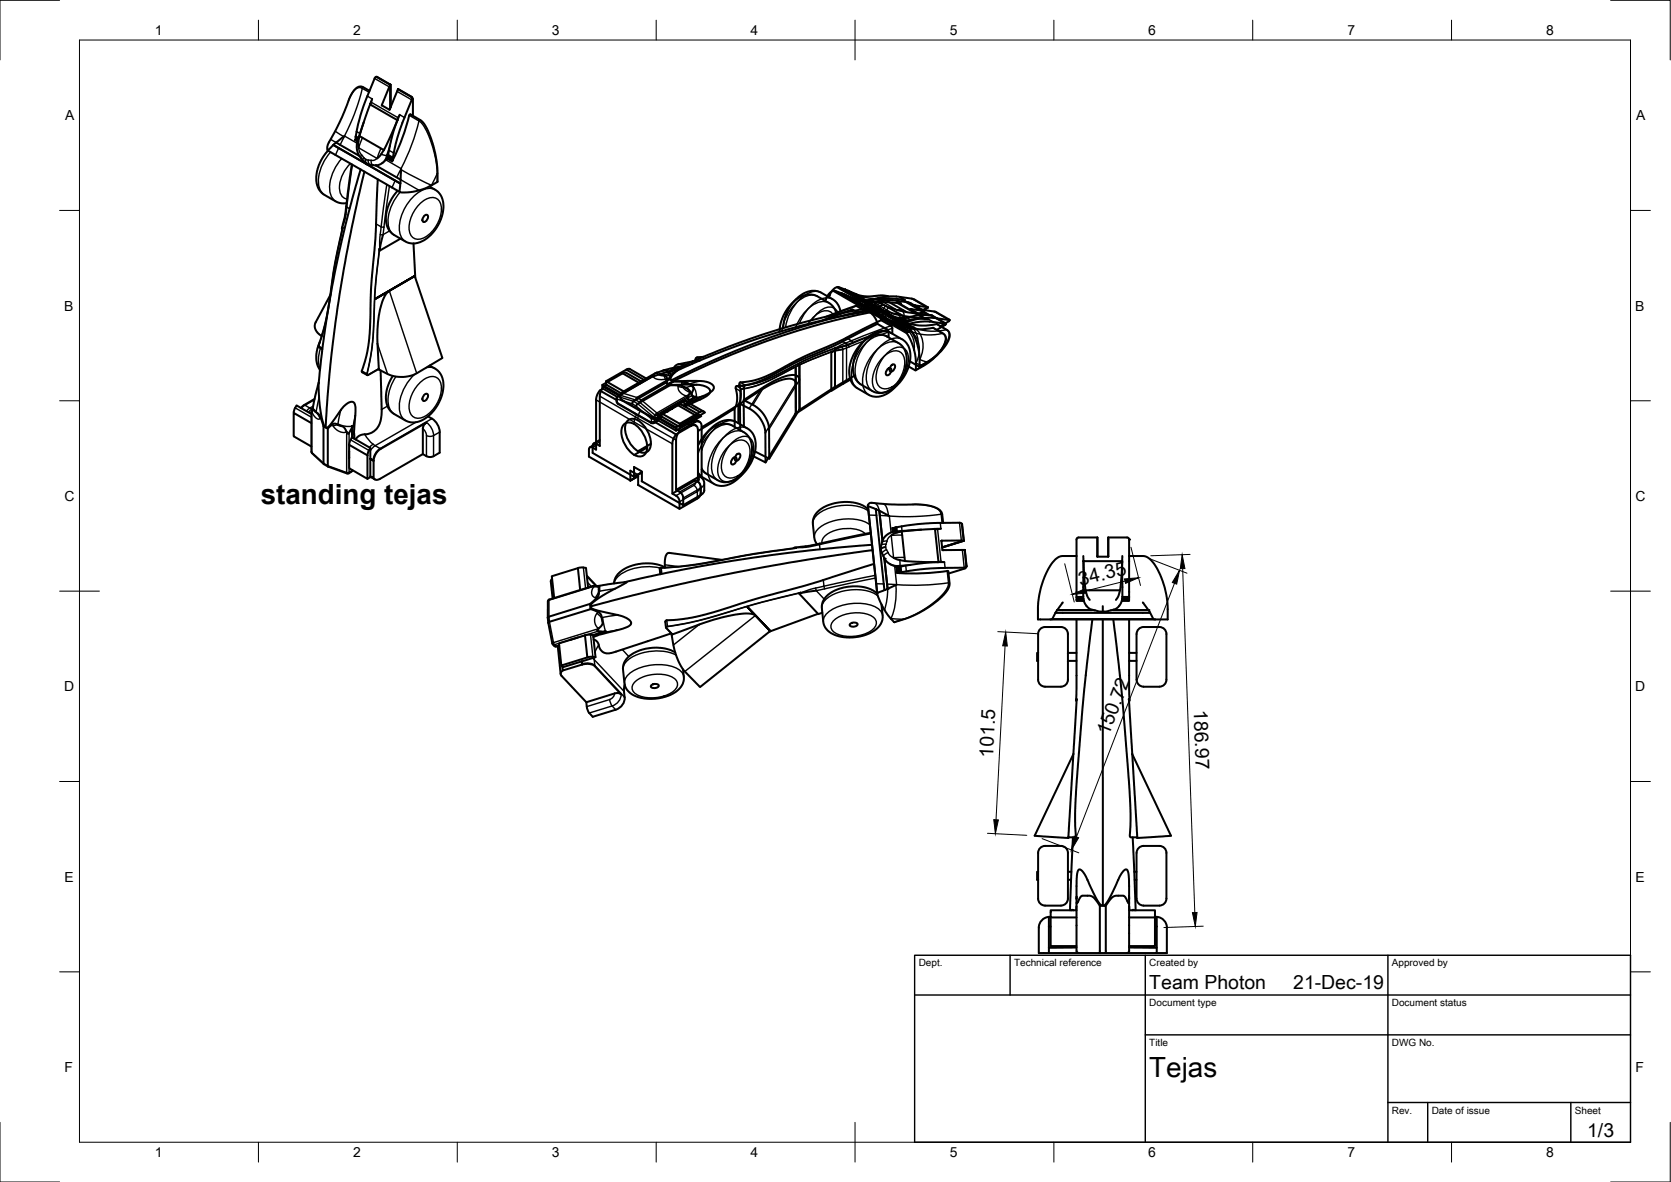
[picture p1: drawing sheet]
<svg xmlns="http://www.w3.org/2000/svg" width="420mm" height="297mm" viewBox="0 0 420 297" stroke-linecap="round" stroke-linejoin="round" font-family="sans-serif">
<defs><g id="words">
<g font-size="7">
<text x="65.6" y="126.7">standing tejas</text>
<text x="289" y="270.6">Tejas</text>
</g>
<g font-size="4.9">
<text x="271.6" y="147.2" transform="rotate(-14 271.6 147.2)">34.35</text>
<text x="300.2" y="178.4" transform="rotate(88 300.2 178.4)">186.97</text>
<text x="278.8" y="185" transform="rotate(-69 278.8 185)">150.72</text>
<text x="249.7" y="190.4" transform="rotate(-87 249.7 190.4)">101.5</text>
<text x="289" y="248.5">Team Photon</text>
<text x="325.2" y="248.5">21-Dec-19</text>
<text x="399.1" y="285.7">1/3</text>
</g>
<g font-size="3.5">
<text x="39" y="8.8">1</text>
<text x="88.8" y="8.8">2</text>
<text x="138.8" y="8.8">3</text>
<text x="188.7" y="8.8">4</text>
<text x="238.8" y="8.8">5</text>
<text x="288.7" y="8.8">6</text>
<text x="338.8" y="8.8">7</text>
<text x="388.8" y="8.8">8</text>
<text x="16.4" y="30.2">A</text>
<text x="411.4" y="30.2">A</text>
<text x="16.2" y="78">B</text>
<text x="411.2" y="78">B</text>
<text x="16.2" y="125.9">C</text>
<text x="411.2" y="125.9">C</text>
<text x="16.2" y="173.7">D</text>
<text x="411.2" y="173.7">D</text>
<text x="16.2" y="221.6">E</text>
<text x="411.2" y="221.6">E</text>
<text x="16.2" y="269.4">F</text>
<text x="411.2" y="269.4">F</text>
<text x="39" y="290.8">1</text>
<text x="88.8" y="290.8">2</text>
<text x="138.8" y="290.8">3</text>
<text x="188.7" y="290.8">4</text>
<text x="238.8" y="290.8">5</text>
<text x="288.7" y="290.8">6</text>
<text x="338.8" y="290.8">7</text>
<text x="388.8" y="290.8">8</text>
</g>
<g font-size="2.5">
<text x="231" y="242.9">Dept.</text>
<text x="255" y="242.9">Technical reference</text>
<text x="289" y="242.9">Created by</text>
<text x="350" y="242.9">Approved by</text>
<text x="289" y="252.8">Document type</text>
<text x="350" y="252.8">Document status</text>
<text x="289" y="262.9">Title</text>
<text x="350" y="262.9">DWG No.</text>
<text x="350" y="279.9">Rev.</text>
<text x="360" y="279.9">Date of issue</text>
<text x="396" y="279.9">Sheet</text>
</g>
</g></defs>
<!-- layer: Visible -->
<g fill="none" stroke="#000" stroke-width=".51">
<path d="M94.6 19.3l-.2 .1M94.6 19.3l3.6 2M83.9 36.5l1.2 .7M83.9 36.5l8.1 4.6M83.9 36.4v.1M84.5 35.8l5.9 3.4M89.3 35v.2l.6 .3-.6-.3zM89.4 34.4l.1 .4M89.5 34.3l-.1 .1M89.5 34.8l.5 .3M89.5 34.8l.5 .2M89.5 34.8v.3z"/>
<path d="M91.5 30.7l-1.7 5-.1 1.5 .3 1.3 .4 .8 1.7 1.8M92.9 22.8l-1.5-.8a2 2 0 0 0-2.7 1.1l-.8 1.5-2 5-2.3 4.7a5.1 5.1 0 0 0-1.3 3.3l.1 .3 1.8-1.8 2.4-1.9M93.1 26.3l6.8 3.9M93.6 24.9l-.6 1.3a40.6 40.6 0 0 0-2.9 9.8l.1 1.1M96 26.3h.1M96.1 26.5v-.2l-.1 .2 1.9 1.1 .1-.1M96.5 37.7l-.9 1.4-.8 .7M97.3 39.8l.1 .1M97.4 39.8h.1M97.4 39.8l1.2 .7M97.5 39.3l.9 .5M97.5 39.3l-.1 .6"/>
<path d="M97.5 39.3l.1 .2M97.6 39.5l1.2 .7M97.6 39.5l-.2 .3M97.6 39.5h.1M98 27.5h.1M98.1 21.3l-3.3-1.9h-.4l-2.8 6.6a46 46 0 0 0-2.1 8.3l.6 .4M98.1 21.3l-2.1 5M98.1 21.3v5.8M98.2 21.3v5.7M98.2 21.3h-.1M98.4 39.8l.3 .3zM98.8 39.6v.6"/>
<path d="M99.9 30.2l-3.4 7.5-6.1-3.5M100.1 22.4l-2.1 5.1M100.1 22.4h.1M100.1 22.4l3.4 2v.7M100.1 22.4l3.4 1.9 .3 .4v4.4M100.5 28.8l-.6 1.4-.9 2.7-1.5 6.2a3.7 3.7 0 0 1-2.9 2.5M103.5 25.1l-2.5 6.3a43.7 43.7 0 0 0-2.2 8.2l-1.2-.7M103.5 25.1h.1M86.1 57.5h-.1M88.5 41.3l-1.7 12.4-2.8 13.8-1.5 10.4-.8 3.8-1.6 5.4 .9 .7M90.7 42.6l-3.1 10.9-2.4 10.1-1.7 8.4-1.8 10.9-1.6 13.6 .3 5.7 .5 2.9 .8 2.2-.4-.2M91.6 43.1l-3.2 14.5-3 16.2-2 15-1 10.9-.5 7.7-.2-.1"/>
<path d="M91.8 40.9l.3 .3v-.1M91.9 40.1v.5l.2 .5M92.1 41.2l.4 .1M92.1 41.1l2.4 .5M92.2 41.3l8.4 4.8M94.5 41.6l6.2 3.6v.8M94.6 41.5l-.1 .1M95 45.1l-.6 14.4-1.1 13.2-.4 11.3-.5 4.4-1.4 5 1.5 .9 2.7-1.6M96.3 59l-.8 4-.1-.5M98.5 40.3l.2-.2zM98.7 40.4l-.1 .1M98.8 40.1l2.2-5 1.9-6.1 .3-.3 2.5 1.5 .7 .6 .9 1.4 .7 1.5 1 3.1 .7 3.4 .3 2.5v3"/>
<path d="M99.4 45.4l1.3 .6M100.4 48.2l-17.9-10.3-1.1 1.2-.9 1.6-.6 1.7-.3 1.4a5 5 0 0 0 2 5.2l2.8 1.6a4.2 4.2 0 0 0 2.7 .4M100.7 60l-5.2 3M100.9 42.4l-.2 2.8M106.6 54.3l.8-.3a1.16 1.16 0 0 1-1 1.8 1.01 1.01 0 0 1 .2-1.5zM108 46.8l2.3 1.6 .7 .9 .4 1.3 .1 1.5-.2 1.6-.7 2-1 1.9-1.2 1.4-1.3 1.1-1.5 .8-1 .2-2-.1-3.5-1.9a5.7 5.7 0 0 1-1.6-7l1.1-2.4 1.4-1.8M109.9 45.7l-1.9 1.1a14.3 14.3 0 0 1-7.4 1.5l-.2-.1 .3-2.2M83.1 74.1l-3.7 6.9a2.71 2.71 0 0 0 1.5 3.5M94.3 75.1l10-5.8zM97.9 73.1a7.6 7.6 0 0 0-2.4 4.7l-.5 3.3-.1 3.5 .3 8.1M104 61.2l.4 8.5M104.3 69.4l6.9 20.6-6.4 3.8a8.4 8.4 0 0 1-7.3 .2l-2.3-1.1v-.2"/>
<path d="M104.3 69.4l-10 5.7M104.3 69.3v.1M209.8 73.1l18 10.3M210.4 79.1l-.7-1.7-1.1-1.2-3.2-1.8-.8-.3-1.2-.1a9.3 9.3 0 0 0-7.2 7.5l-.2 1.9M210.8 72.1l17.9 10.4M211.3 78.2l-.6-1.7-1.2-1.2-3.2-1.8-.8-.3-1.2-.1a9.3 9.3 0 0 0-7.1 7.5l-.2 1.9M211.6 73.7l16.8 9.6M211.6 73.7h.1M211.6 73.7l.7 .3M211.6 73.7l-.7-.2a1.81 1.81 0 0 0-2.8 .7l-.6 1.4M212.3 74l2.4 1.1M212.3 74l16.2 9.3-6.2-3.6"/>
<path d="M212.3 74l6.3 3.6M212.5 72.7l.1 .1M212.5 72.8l.8 .3M212.5 72.8l-.6-.3a1.81 1.81 0 0 0-2.8 .8l-.6 1.4M212.5 72.8l16.8 9.6M213.3 73.1l2.3 1M213.3 73.1l16.2 9.3-6.3-3.6M213.3 73.1l6.2 3.6M213.9 74.7l2.5 .7 4.7-.2 1.4 .2M214.9 73.8l2.4 .7 4.7-.2 1.4 .2M215.9 78.6l-1.7-.8-7.3 2.7M216.8 77.7l-1.6-.8-7.4 2.7"/>
<path d="M217.4 76.6l.9 .5-.7-.4M217.8 76.7h.4M218 76.4h.1M218 76.4l-.4 .3M218.2 76.7h-.6M218.2 76.7l.2 .1M218.3 75.7l.9 .5M218.6 75.8h.1M218.8 75.7h.3M218.8 78.5l1.1 1.1 .7 1.8M219 75.4l-.5 .3 .7 .4M219.1 75.7l-.5 .1"/>
<path d="M219.1 75.7l.2 .1M219.2 76l-1.1 .4 .4 .2M219.7 77.6l1.1 1.1 .8 1.8M219.8 75.9a13.9 13.9 0 0 1 5.6-.3l3.3 .5 3.7 2.1M219.8 78.1l.3 .2M219.9 76.1l.2-.2 .6-.1 5.9 .4M220 78.3l.5 .2M220.1 75.1l-1.1 .3 .4 .3M220.1 78.3l2.3 1.3-.1 .1M220.6 75.8l-1.5 .3a.87 .87 0 0 0-.8 .5 .87 .87 0 0 0 .2 .9l.1-.1 1.5 .9M220.7 75a13.9 13.9 0 0 1 5.6-.4l3.3 .5 3.7 2.2M220.7 77.2l.4 .1"/>
<path d="M220.9 75.2l.1-.2 .7-.1 5.8 .4M220.9 75.8l6.1 3.6 5.6 .7M221 77.3l.4 .3M221.1 77.3l2.3 1.4-.2 .1M221.1 77.5l-.6 .3-.4 .5M221.6 74.9l-1.6 .3a.87 .87 0 0 0-.7 .5 .87 .87 0 0 0 .1 .9l.1-.1 1.6 .8M221.8 74.9l6.1 3.5 5.6 .8M222.1 76.6l-.6 .2-.4 .5M222.3 79.7l2 1a1.88 1.88 0 0 0 2 .3l4.2-.9 3 .1M223.2 78.8l2 .9a1.88 1.88 0 0 0 2 .4l4.3-.9 2.9 .1M224.6 78.8l2.4 .6M225.5 77.9l2.4 .5"/>
<path d="M225.7 76.2l6.8 3.9M226.7 75.3l6.7 3.8M232.2 77.9l1.1-.6zM232.3 78.1l-3.4-.4a8 8 0 0 0 5.4 1.6l3.5 2-3.1-.4a14.8 14.8 0 0 0-6.4 .6l-.9 .2-1.1-.6M232.3 78.2l-1.1 .6M232.4 78.2l-1.1 .7M233.3 77.2l-3.4-.5a8 8 0 0 0 5.3 1.6l3.5 2.1-3.1-.4a14.8 14.8 0 0 0-6.3 .5l-.9 .3-1.2-.7M233.3 77.3l-1.1 .6M80.2 96.1l-1.9 7.6M80.4 85.9a6.9 6.9 0 0 0 .1 7M95.2 92.7h.1M95.7 93.1l.3 10.6-.5 2.7-.7 1.2-.8 .8-1.3 .6-2.2 .4-.7 .5-.4 .6"/>
<path d="M106.6 99.3l.8-.3a1.16 1.16 0 0 1-1 1.7 1.01 1.01 0 0 1 .2-1.4zM108 91.9l1.4 .8a5.8 5.8 0 0 1 1.5 7.2l-1 2.1-1.4 1.8-1.9 1.6-1.8 .7a4.1 4.1 0 0 1-2.9-.4l-2.8-1.7a5.7 5.7 0 0 1-1.6-6.9l1.3-2.6M151.4 96.7v.9l3.8 2.1M151.6 97.7l-.8 .4M152.4 95.8v.8l3.7 2.2M152.6 96.7l-.9 .5M155.9 99.6l-4.2-2.4-.5 .9-.4 1.3v12.7l-1.2-.7h-.3l-.3 .6v1.8l10.4 6M156.6 93.8l.5-.2 .4 .1 4 2.3M157.5 92.9l.5-.2 .4 .1 4.1 2.3M161 96.4l-4.5-2.6-5.1 2.9 4.5 2.6M161.9 95.4l-4.4-2.5-5.1 2.9 4.4 2.6M167.4 96.2a1.15 1.15 0 0 0 0-1.6l-.8-.5-.6-.1-2 .7-8.7 5-.3 .4v.9l.4 .5 8.3 4.8h.7l1.1-.6"/>
<path d="M167.4 96.2l-8.1 4.6-.3 .7M168.3 95.3a1.15 1.15 0 0 0 0-1.7l-.8-.4-.6-.1-2 .6-8.7 5-.2 .5v.9l.4 .5 8.3 4.8h.7l1.1-.6M168.3 95.3l-8.1 4.6-.3 .6M168.4 96.8l2.9 .2 .8 .2 1.1 .9 .2 .6-.5 1.4 .9 .6 .4-.1-1.8 1M169.4 95.9l2.9 .1 .7 .3 1.1 .8 .2 .6-.4 1.5 .8 .6 .4-.1-1.7 1M170.4 93.1l-2.1 1.8-.6 1v.5l-.3-.2M170.4 93.1l11.8-5 13.4-4.6 8.9-2.4 5.9-1.4 7.4-1.4 1 .2-12.5 2.9-5.5 1.6-8 2.7-12 4.7-12.9 6.1-.2-.1 .4 .3-.2-.2M170.4 93.1l-2.8 .4-1.9 .6M171.1 92.7a1.82 1.82 0 0 0-2.6 .7M171.3 92.1l-2.1 1.9-.6 1v.4l-.3-.1M171.3 92.1l11.9-5 13.4-4.5 8.9-2.5 5.9-1.3 7.4-1.4 .9 .2-12.5 2.9-5.5 1.6-7.9 2.7-12 4.7-13 6.1-.2-.2 .5 .3-.3-.1M171.3 92.1l-2.8 .5-1.9 .6"/>
<path d="M172 91.8a1.82 1.82 0 0 0-2.6 .6M173.4 91.7l-3.8 .8M174.3 90.8l-3.8 .8M174.8 99.9l-1.4 .8M175.1 99.7l-.3 .2 .2 .1M176 90.6l-1.8 .2-.3 .7M176.9 89.7l-1.8 .2-.2 .6M200.1 92.4v11.5zM200.1 96.5a1.49 1.49 0 0 0-2.2-1.3 17.7 17.7 0 0 0-6.7 2.9l-5 3.3M201 91.4v11.5zM201 95.5a1.49 1.49 0 0 0-2.1-1.2 17.7 17.7 0 0 0-6.8 2.9l-5 3.2M209 88.5v9.7l4.8-2.8"/>
<path d="M209 98.1l-9 5.9M210 87.6v9.7l4.8-2.8M210 97.2l-9.1 5.9M211.9 87.8l-2.9 .7 .2-.2M212.9 86.9l-2.9 .7 .1-.2M216.7 86.2l2-1.5 1.6-.5a3.9 3.9 0 0 1 2.8 .4l2.9 1.7a5.9 5.9 0 0 1 1.5 7l-.8 1.8-1.5 2-1.3 1.2-1.8 1.1-1.3 .3-1.7-.2-4-2.3a6.3 6.3 0 0 1-.8-7.3l1-1.9zM217.7 85.3l1.9-1.5 1.6-.6a3.9 3.9 0 0 1 2.8 .5l3 1.7a5.9 5.9 0 0 1 1.4 7l-.8 1.8-1.4 2-1.3 1.2-1.9 1.1-1.3 .3-1.6-.2-4.1-2.3a6.3 6.3 0 0 1-.8-7.4l1-1.9zM223.1 92.8l.8-.3a1.16 1.16 0 0 1-1 1.8 1.01 1.01 0 0 1 .2-1.5zM223.4 84.8v-1.4l-.2-.4-2.6-1.6-11.4 5.7-9.6 4.2-8 4.2-3.4 1.1-3 .4-.2 .4 .3 1.7v1.5l-.6 2.1M224.1 91.9l.8-.3a1.16 1.16 0 0 1-1 1.7 1.01 1.01 0 0 1 .2-1.4zM224.4 83.8v-1.3l-.2-.5-2.6-1.5-11.4 5.7-9.7 4.2-8 4.2-3.4 1.1-3 .4-.2 .4 .3 1.7 .1 1.5-.6 2M225.4 81.2l.1 .1"/>
<path d="M225.5 81.3l1.3 .7M225.5 81.3a12.1 12.1 0 0 0 9.1 1.1M225.8 81.3h.1M225.9 81.1l-.4 .2M225.9 81.1l.9 .5M225.9 81.1l-.1 .2M226.1 80.9h.1M226 80.9h.1M226.3 80.3h.1M226.4 80.3l1.3 .8M226.5 80.3l.2 .1M226.6 81.9l.3 .1z"/>
<path d="M226.7 80.4a12.1 12.1 0 0 0 8.9 1l2.4 1.5a2.09 2.09 0 0 1 .3 3.1l-.5 .8a15 15 0 0 1-4.8 4.3l-1.8 1M226.7 80.4h.1M226.8 81.6l.1 .4zM226.9 80.2l-.5 .1M226.9 80.2l.8 .5M226.9 80.2l-.2 .2M227 80h.1M227.4 81.7l-.4 .3M227.5 80.9l.3 .2zM227.7 80.7l.1 .4zM227.9 91.7l2.2 1.3 .2-.1M228.4 80.8l-.5 .3"/>
<path d="M228.4 83.4h-.6a14.5 14.5 0 0 1 2.3 6l.2 3.5M228.8 90.8l2.3 1.3M228.9 83.3l-.5 .1M229.3 82.4l-.6 .1a14.5 14.5 0 0 1 2.4 6l.1 3.5M229.8 82.3l-.5 .1M231.2 92l-.1 .1M234.6 82.4h.1M234.7 82.4l2.4 1.4a2.09 2.09 0 0 1 .2 3.1l-.4 .8a15 15 0 0 1-4.8 4.3l-1.8 1.1M237.8 81.3l-.2 .4-2.1 1.2M238.7 80.4l-.1 .3-2.1 1.3M73.9 103.8l.2-1 .5-.9 3.7 2.1M78.3 106.3l-4.4-2.5v5.9l4.4 2.5"/>
<path d="M78.3 103.7l.4-.8 1.4 1.1 .5 .8 .7 2.3M78.3 103.7l.1 10 3 2.9M79.1 100.3l-2.7 1.5-.8 .7M81.3 107.1v9.3l1.2 .9M81.9 107.4l.2 .1M82.1 107.5l.3 .2 .1 9.6M82.1 107.5l1.2-1 3.2-4.4 1.2-.9 .9-.2 .6 .4 .2 1-.4 6.4M82.4 107.7a2.26 2.26 0 0 1 1.9-1.2l2 .7 1.2 1.8 1-1.4 .1-.5v2M82.5 117.3l4.9 1.7 1-.5 .2-.4M87.8 111.8v5.9l4.6 2.6v-5.9M87.8 113.4v1.7M87.8 111.8l4.6 2.6"/>
<path d="M88.2 110.5l.3-.6 4.6 2.7v7.3l-.7 .4M88.2 110.5l-.4 1.3M88.6 109.1l.4-.3 .1 1.5M88.6 107.4v1.7M88.7 109v1M88.8 107l-.2 .4v-.3M92.8 113.2l-.4 1.2M93.1 115.3l.9 .5-.9-.5M93.1 112.6l-.3 .6M93.1 119.8l1.2 .7M93.9 115.8v4.4l-.8-.5M106.3 114.1v-6.5l.3-.8 .6-.6-11.6 6.6-1.1 1.3-.5 1.7"/>
<path d="M107.6 104.7a4.5 4.5 0 0 1 3 3.9M110.6 108.6v5.2a3.5 3.5 0 0 1-2.7 1l-1.6-.7-10.9 6.3-.8 .2-.7-.4M149.9 111.5l-1.6 .9M150.8 110.6l-1.5 .9M155 100.5l-4.2-2.4-.5 .9-.4 1.3v12.7l-1.3-.7-.2 .1-.3 .6v1.8l10.4 6M156.8 106.8a2.29 2.29 0 0 1 3.3 .2 6.7 6.7 0 0 1 2.4 6.7 1.95 1.95 0 0 1-3 .6 6.8 6.8 0 0 1-3-7.1zM157.7 105.8a2.29 2.29 0 0 1 3.3 .2 6.7 6.7 0 0 1 2.4 6.7 1.95 1.95 0 0 1-3 .7 6.8 6.8 0 0 1-3-7.1zM159.4 119.8h.1M160 102.1l.4-.6 8-4.7-.3-.1h7.7l1.7 .5 .9 .6 .2 .7-.9 1-5.3 2.6M160.5 119.6l-2 1.1M160.9 101.1l.4-.6 8.1-4.6-.3-.2 7.6 .1 1.8 .4 .8 .7 .2 .7-.9 1-5.2 2.6M161.4 118.7l-2 1.1"/>
<path d="M162.7 112.5l-3.2 1.8M163.7 111.5l-3.3 1.9M164.8 106.1l5.2 3.1 3.8-2.2M165.4 104.8v.8l4.6 2.6v-.8M165.7 105.2l5.2 3.1 3.8-2.2M166.3 103.9v.8l4.6 2.6v-.8M169.1 102.6l-1.5 .9M170 101.7l-1.4 .8M170 109.2l-.7 1.1-.2 1.1v12.6l.9 .6M170.5 101.8l-5.1 3 4.6 2.6 5.1-2.9M170.5 101.8l4.6 2.7M170.9 108.3l-.7 1.1-.2 1.1v12.6a2.33 2.33 0 0 1 1.8 2.1v1.7l-10.4-6v-2.4l-2-1.1v2.4"/>
<path d="M171.4 101.7l4.6 2.7M171.4 101.7h-.4l-.5 .1M171.4 100.9l-5.1 3 4.6 2.6 5.1-2.9M171.4 100.9l4.6 2.7M172.3 100.8l5 2.8-6.4 3.7M172.3 100.8l-.4-.1-.5 .2M172.4 101.6l-.5 .4M172.4 101.6l.1 .5-.4-.2M172.5 102.1l-.2 .1M173 106.5l.8 .5 .7-.2 .5 .2 .5 .8v13.2M173.2 100.9l-.4 .2M173.4 100.6l-.2 .3"/>
<path d="M173.4 100.7v.5l-.4-.2M173.4 101.2l-.2 .1M173.6 106.2l1.4 .8M173.9 105.6l.8 .5 .8-.2 .5 .2 .4 .8v13.2M173.9 100.8l-1.5 .8M174.2 100.6l-.3 .2 .2 .1M174.5 105.2l1.5 .9M175.5 112l.8-1.4 1.1-1.5 1.2-1.2 1.8-1a4.2 4.2 0 0 1 3.8 .1l3.3 2a6.3 6.3 0 0 1 .8 7.3l-1.3 2.3-1.3 1.6-1.6 1.1-1.9 .8a3.8 3.8 0 0 1-2.7-.5l-3-1.7-1-1M176 104.4l-.4-.1-.5 .2M176 104.4l.3 .2-6.3 3.6M176.4 111.1l.8-1.4 1.1-1.5 1.3-1.3 1.8-1a4.2 4.2 0 0 1 3.7 .2l3.3 1.9a6.3 6.3 0 0 1 .9 7.4l-1.3 2.3-1.4 1.6-1.5 1.1-2 .7a3.8 3.8 0 0 1-2.6-.4l-3.1-1.8-1-1M176.9 103.4h-.4l-.5 .2"/>
<path d="M184.2 115.2l.8-.3a1.16 1.16 0 0 1-1 1.8 1.01 1.01 0 0 1 .2-1.5zM184.7 107.3v-4.6l-9.2 5.6M185.2 114.3l.8-.3a1.16 1.16 0 0 1-1.1 1.8 1.01 1.01 0 0 1 .3-1.5zM185.7 106.3v-4.6l-9.3 5.7M186.1 101.5l2.3 1.2a7.7 7.7 0 0 1 4 6.1l.1 7.4-3.6-1.8M186.2 101.4h.1M186.2 101.4l-.1 .1v6.6M187 100.5l2.3 1.2a7.7 7.7 0 0 1 4.1 6.1v7.5l-3.6-1.8M187.1 100.5h.1M187.1 100.5h-.1v6.7M200.1 103.9l-7.6 12.3M201 102.9l-7.6 12.4"/>
<path d="M158.5 120.7v-2.4l2 1.1-.1 2.5 10.5 6a3.5 3.5 0 0 0-.4-2.9l-.5-.5M158.5 120.7h.1M160.4 121.8h.1M161.4 120.9h.1M169.1 124l5.5-3.2h.6a2.03 2.03 0 0 1 .9 1.6v2.1l-.4 .5-4.8 2.9M170 123.1l5.5-3.2h.6a2.03 2.03 0 0 1 1 1.6v1.7M177.1 123.2l-.5 .9-4.8 2.8M199.7 137.7l.1 .1M200 137.7h.2zM200 137.7l-10.6 1.5-14.5 2.7-8.7 .8-.3 .2 .1 1.4M218.2 127l2.4 22.2-1.8-1.2-1.5-.4-1.7-.3-2.9 .2-2.9 1-1.9 1.3-1 1.5-.3 1.4 .4 3.6a5.3 5.3 0 0 0 5.2 3.8l2.5 .1 2.5-.5 2.5-1.1 1.5-1.4a3.6 3.6 0 0 0 .7-2.5l-.3-2.8M218.2 127.2l.3 2.3"/>
<path d="M218.3 128l-.8-.6-1.2-.7-1.7-.4-1.5-.2-3.3 .4-1.5 .4-1.7 .9-1.5 1.4-.7 1.8 .3 4.1 .7 1.7M218.9 133.9l-15.3 3.2-3.9 .6h.3M219.3 136.9l-15.9 1.4-13.7 1.8-17.4 2.9-15.3 3.3M219.4 138.2l-15.8 2.4-19.1 3.4-17.7 3.8-18.3 4.6-.1-.3M220.2 128h.1M220.2 128l2.3 20.3M220.3 128l.8 .3M220.3 128l-2.1-1a.77 .77 0 0 1 1-.6l5.1 .4h7.3l2.8 .5a2.78 2.78 0 0 1 2.5 2l.3 2.1M221.1 128.3l2.5 1.4M221.1 128.4l.8 7.5zM221.4 138l.2 .4M221.5 137.6l-.1 .4h.1"/>
<path d="M221.5 138l.9 2.4M222.7 137.5l-.7 .1-.5 .4M224.4 132.7l.1 1zM224.5 132.9l.3-.1zM224.8 132.8l.2 .1 .1 .6M225.4 132.5l-.6 .2 .1 .9M226.7 133.6l.8 7.4 8.5 .3M231.6 133.1l-6.3 .4-1.3 .3-.7 .4a4.6 4.6 0 0 0-1.8 3.8M235.1 133l.9 8.2M236.6 132.9l-1.5 .1a53.4 53.4 0 0 0-9.7 .9l-1.3 .7M236.7 135.9h.2h-.2l.3 2.3h5.6M236.9 135.9h.1"/>
<path d="M241.8 131.6l.1 .2M241.9 131.8l-.5-.4h-6.5l-4.1 .3-5.4 .8 .1 1M241.9 131.8l.4 4M241.9 131.8l.5 4.1M242.3 135.8v.1M242.3 135.8l-5.4 .1M242.3 135.9l-5.4 1.7M242.3 135.9l-5.4 1.6M242.6 138.2h.1M242.6 138.2l.4 4M242.6 138.2l.4 4.1M270.7 139.7v-4.1l.1-.4 .4-.1h4.7v4.8h2.8v-4.8h4.9l.3 .5v4.1"/>
<path d="M270.7 139.7v10.3h1.7M270.7 139.7h-3.5a4.6 4.6 0 0 0-3.5 3l-.3 .7a22.2 22.2 0 0 0-2.4 9.7v2.6l3.2-.1a.62 .62 0 0 0 .7-.7l.5-1M272.4 139.7l.1 1.3-.1 9a3.5 3.5 0 0 0 2.3 3.3l-.1-.1 2.7 .5M275.9 135.1v4.7M278.7 139.8h.1M282.2 139.7l-.1 1.3 .1 9a3.5 3.5 0 0 1-2.3 3.3M283.9 139.7v10.3h-1.7M283.9 139.7h3.5a4.6 4.6 0 0 1 3.5 3l.3 .7a22.2 22.2 0 0 1 2.4 9.7v2.6l-3.3-.1a.62 .62 0 0 1-.6-.7l-.5-1M137.7 155.3l.2 1.2M137.9 156.5l1 5.3 .7 .7 1-.2M138.8 145.4l-.3 .8 .5 4.2M145.3 142.8l1-.2 1 .1 .6 4.9"/>
<path d="M145.9 148.3l-.6-5.5-6.6 2 .6 5.5M147.6 144.7l2.4 2.6M148.4 151.8l-10.5 3.2-.2 .3M148.5 152.4v.3M148.5 159.5l-1.4 .2M148.5 159.5l.6 .1 .6 5.5-8.2 2.6-.4-.5M148.5 152.7v.4l-10.3 3.2-.3 .2M148.5 152.7l1.9 .8 6.3 1.4 1.4 .7 .6 .8-.1 .5-.2 .2-1.2 .7-6.9 1.8M148.5 153.1h.3a3.2 3.2 0 0 1 2.4 1.4l.3 2.2-.2 .5-.8 .8M149 147.3h1.2l7.4-1-6.9 3.9-1.6 1.2-.7 .7v-.3l.2-.2a4.1 4.1 0 0 0 2-2.3v-1.8zM149 147.3l-11.1 3.5-.1 .3-.1 4.1M150.1 159.3l.2 .3-1.1 .5"/>
<path d="M150.1 159.4l-1 .3M150.5 158l-.3 .4 .2 .2 1.9 .1-2.2 .6M150.5 158h.1M151.9 158.8l-1.8 .5M152.3 158.7l-.4 .1h.4M167.2 142.6a10.9 10.9 0 0 0-11.9 1.8l-.7 1.3-.2 .9M168.8 159.2l-15.7 5-1.2-.2-.5-.3-.6-.8-.5-1.5-1.1-.7M181.5 140.7l-13.2-1.8a1.59 1.59 0 0 0-1.1 2v1.7M187.9 152.5l5.8 6.1zM187.9 152.5l5.7 6.1M189.9 154.7a7.2 7.2 0 0 0-4.9-.3l-6.3 1.6-9.7 3.4M193.6 158.6l-17.6 14.1-3.8-4a14.4 14.4 0 0 1-2.9-6.6l-.4-2.6 .1-.1"/>
<path d="M193.6 158.6h.1M200.9 149.1l4.9 5.2 1-.3M205.3 148.4l-4.4 .7 .4-.2M205.7 154.2l-12.3 4.5M213.7 156.9l.9-.5a.67 .67 0 0 1 1 .7l-.9 .4a.67 .67 0 0 1-1-.6zM219.8 141.7l-15.5 4.9-12.6 3.4-14.2 4.4-4.5 1-5.6 .5-.1 .4 .1 1.4 1.6 1.7M220.3 146.7l.3 2.3M222.4 140.3l.8 7.7 2.2-1.1M222.4 140.4l.6 .8 1 .7a3.4 3.4 0 0 0 2.5 .5l5.6-.9 3.9-.3 1.5 .1M222.4 140.4l.8 7.6-.7 .3M222.5 148.3l-1.9 .7a17.8 17.8 0 0 0 2.7 5.6l1.5 1.7M224.7 140.2l1 .4 1.8 .4"/>
<path d="M224.8 156.3l.1 .1M225.4 142.4v.1M225.4 142.5h.1M225.4 142.5l.2 1.5M225.4 142.5l.4 .1M225.6 144h.1M225.7 143.8l.3 .1zM225.8 142.6l.2 1.4 .5-.2M225.9 142.5v.1M226 142.4l.1 1.1M226 142.4l-.6 .1M226 142.4l-.1 .1"/>
<path d="M226.1 142.3h.1M226.1 143.5l-.1 .4zM226.5 142.4l.1 1.4 7.5-1 8.3-.1M226.5 143.8h.1M238.2 143.5l.2 .1 .3 3.6-.5 1.1-1.3 1.6-2.4 2-3.4 2.1-2.8 1.3-3.4 1.1M238.2 143.5l-6.7 .6-5.5-.1M242.4 142.7h.1M242.6 142.9l-4.1 1.2M243 142.2l-.2 .4-.3 .1M243 142.3l-.4 .5M261 159.3v10.5a2.46 2.46 0 0 0 1.3 2.7l4.5 .1a2.12 2.12 0 0 0 1.7-2.8v-10.5M261 159.3a1.75 1.75 0 0 1 1.8-1.7h4a1.75 1.75 0 0 1 1.7 1.7"/>
<path d="M264.1 155.7h26.4M264.6 155.6h25.4M265.4 153.9h23.8M265.8 153.3l-.4 .6M265.8 153.3h9.2M267.2 151.4l-1.4 1.9M270.7 155.7l-.1 20.4 .1-.3M270.7 150v.7h1.7M270.7 150.9l1.7 .1M270.8 150.7l.1 .2zM270.9 150.5l-.1 .2 .4-.3zM271.2 150.4h1.2v.6h.1"/>
<path d="M271.2 150.4h1.2M272.4 141a29.6 29.6 0 0 0 .9 8.7l.7 1.1M272.5 141h9.6M274.7 155.7l-2.1 17.5-1.8 22.6-.5 8.5 .2 5.9-.2 .2h-1.7v.2l-8.4-.6 9.7-20.6M276.8 153.7l.5 .1M277.3 152.3v1.4M277.3 155.7v71.9M277.3 153.7v.1M277.8 153.7l-.5 .1M279.9 153.3l.1-.1-2.7 .5M279.9 153.3h8.9l.4 .6M279.9 155.7l2.1 17.5 1.8 22.6 .5 8.5-.2 5.8 .2 .3h1.6"/>
<path d="M281.6 148.3l-.4 1.6-.6 .9M282.2 141l-.6 7.3h-8.6M282.2 150.4h1.2M283.4 150.4l.4 .3zM283.4 150.4h-1.2v.6h-.2M283.8 150.7l-.1 .2zM283.9 155.7l.1 20.4-.2-.4M283.9 150v.7h-1.7M283.9 150.9l-1.7 .1M285.8 159.3v10.5a2.54 2.54 0 0 0 1.3 2.7l4.4 .1a2.12 2.12 0 0 0 1.8-2.8v-10.5M285.8 159.3a1.75 1.75 0 0 1 1.7-1.7h4a1.75 1.75 0 0 1 1.8 1.7M287.4 151.4l1.4 1.9h-9.2"/>
<path d="M140.3 162.4l.7 7M140.5 161.7l6.6-2 .6 5.5-6.6 2zM141.4 167.5l.1 1 5.1-1.6 1.2-.1 1.2 .3 .6 .3 6.6 7.1-.7-.3h-.8l-7.3 2.3M141.5 168.5l-.5 .6 .1 .7 6.3 6.7 .2 1.4 .6 1.3M143.4 160.8h.1M145.3 160.2l-1.9 .6M146.3 166.2l.1 .8zM149.7 165.1l-1-.1-1 .2M154.8 178.4l-5.8 1.7-.8-.9M157.1 172l-.2 1.7a3.5 3.5 0 0 1-2.1 4.6M163.7 172.3l.9-.4a.67 .67 0 0 1 1 .6l-.9 .4a.67 .67 0 0 1-1-.6zM169.8 164l-.1-.1a10.9 10.9 0 0 0-12.1 1.7l-.7 1-.2 1 .3 4.1a5.3 5.3 0 0 0 5.2 3.9h2.6l2.7-.6 2.3-1.1 1.2-1a3.6 3.6 0 0 0 .9-2.8l-.2-1.9"/>
<path d="M261 164.1h-.2v2h.2M268.5 164.1h2.2M268.5 166.1h2.2M270.7 175.8l-2.1 34.6M270.8 175.7l-.1 .1M283.9 175.8l2 34.6M283.9 164.1h1.9M283.9 166.1h1.9M284.7 189.4l9.7 20.6-8.4 .6-.1-.2M261 219.1h-.2v2h.2M268.5 219.1h.9M268.6 210.3l.1 .1"/>
<path d="M269.8 210.4l-.8 18.4M284.8 210.4l.7 18.4M285.2 219.1h.6M261 225.8v-10.4a2.47 2.47 0 0 1 1.3-2.8h4.5a2.13 2.13 0 0 1 1.7 2.8v10.4M261 225.8a1.75 1.75 0 0 0 1.8 1.8M262.8 227.6h4M263.7 230.4v2.4M263.7 232.8v5.4M263.7 232.8h.5M263.9 230.4h.3M263.9 230.4a2.74 2.74 0 0 0-2.7 2.7v6.4h2.5M264.2 230.6v7.2h6.5"/>
<path d="M268.5 225.8a1.75 1.75 0 0 1-1.7 1.8M268.5 221.1h.8M269.4 228.8h.5M270.7 238.1l-7 .1v1.3h7.5M270.7 228.8h-6.5v1.8h6.5M270.7 225.7v-.4v.6M270.7 225.9v13.1l.5 .5M270.7 225.9l.1-6.1 .3-1.1 .4-.2 .7 .5 .7 1 2.6 5.5 1.5 2.1h-.5M270.7 226.9h.2l1-1.7 2.1-.1a3 3 0 0 1 2.1 1.8l.4 .7M270.7 227.8l-.1 1M276.5 227.6l.1 11.9h-5.4M277 227.6h.3"/>
<path d="M277.3 227.6h.3M277.6 227.6h.4v11.7v.2h-1.4M283.9 227.8l.1 1M283.9 228.8h6.5v1.8h-6.5M283.9 225.9l-.1-6.1-.3-1.1-.5-.2-.6 .5-.6 .8-2.7 5.7-1.5 2.1M283.9 226.9h-.2l-1.1-1.7-2-.1a3 3 0 0 0-2.1 1.8l-.5 .7M283.9 225.9v13.1l-.2 .4-.3 .1M283.9 225.7v.2M284.7 228.8h.5M285.3 221.1h.5M285.8 225.8v-10.4a2.55 2.55 0 0 1 1.3-2.8h4.4a2.13 2.13 0 0 1 1.8 2.8v10.4M285.8 225.8a1.75 1.75 0 0 0 1.7 1.8"/>
<path d="M287.5 227.6h4M290.4 230.6v7.2h-6.5M290.4 230.4h.3M290.4 232.8h.5M290.7 230.4a2.74 2.74 0 0 1 2.7 2.7M290.9 232.8v5.4l-7-.1M290.9 238.2v1.3h-12.9M290.9 230.4v2.4M293.3 225.8a1.75 1.75 0 0 1-1.8 1.8M293.4 233.2v6.3h-2.5"/>
</g>
<g fill="#000">
<circle cx="97.4" cy="39.3" r=".25"/>
<circle cx="92.1" cy="41.1" r=".25"/>
<circle cx="94.5" cy="41.6" r=".25"/>
<circle cx="217.6" cy="76.7" r=".25"/>
<circle cx="217.8" cy="76.7" r=".25"/>
<circle cx="218.6" cy="75.8" r=".25"/>
<circle cx="218.8" cy="75.7" r=".25"/>
<circle cx="222.4" cy="79.6" r=".25"/>
<circle cx="223.4" cy="78.7" r=".25"/>
<circle cx="229" cy="77.7" r=".25"/>
<circle cx="230" cy="76.7" r=".25"/>
<circle cx="231" cy="78.8" r=".25"/>
<circle cx="231.9" cy="77.9" r=".25"/>
<circle cx="237.6" cy="81.4" r=".25"/>
<circle cx="238.6" cy="80.4" r=".25"/>
<circle cx="167.6" cy="103.5" r=".25"/>
<circle cx="168.6" cy="102.5" r=".25"/>
<circle cx="237.1" cy="138.2" r=".25"/>
<circle cx="283.9" cy="135.6" r=".25"/>
<circle cx="222.4" cy="140.4" r=".25"/>
<circle cx="223.2" cy="148" r=".25"/>
<circle cx="226.1" cy="142.3" r=".25"/>
<circle cx="280" cy="153.2" r=".25"/>
<circle cx="288.8" cy="153.3" r=".25"/>
</g>
<!-- layer: Visible Narrow -->
<g fill="none" stroke="#000" stroke-width=".36">
<path d="M94.2 19.7l3.7 2.1M94.8 19.3v.1M83.1 38.2a10.9 10.9 0 0 0-2.9 8.7 3.1 3.1 0 0 0 1.4 2.1M83.1 35l1.4 .8M84.3 32.9l2.1 1.4M85.2 37.2l-.8 1.7M85.9 39.8a10.9 10.9 0 0 0-2.9 8.7 3.1 3.1 0 0 0 1.4 2.1M86.6 34.2l3.2 1.8M86.7 34.2l-1.2 2.2M87.6 25.3l1.1-2.1a1.8 1.8 0 0 1 2.4-1 51.9 51.9 0 0 1-4.5 12M89.3 35l.2 .1M89.4 34.4l.7 .4"/>
<path d="M89.5 34.8l.5 .3M89.7 33.1l.8 .5M90 35.2l.1 .3M90.9 38.9l-.2 .5 .1 .4M90.9 38.9l.6 .7M90.9 38.9l-.4-.6-.3-1.2 4.6 2.7-.9 .5h-.6M91.1 22.2l1.7 1M91.1 34.6l-.9 2.5M91.4 21.9l-.3 .3M91.5 39.6l-.2 .8M91.5 39.6l.4 .5 .7 .1M92.4 24.2l1.2 .7-.5 1.4"/>
<path d="M93.2 25.7l6.8 3.9 .5-.8 1.2 .7M95.8 37.3l-1 2.5M95.8 38.7l1.4 .4-.5 1.3-.5 .5M97.6 39.1l1.1 .6M97.6 39.5l1.1 .6M97.8 37.8l1.2 .6M98 36.7l-.8 2.4 .4-.2M99.8 23l3.7 2.1 .3-.2M100.2 29.6l-.3 .1v.5M102.9 29l2.9 1.7 1.5 2.3 .9 2.2 1.1 3.5 .4 2.5 .2 2.5M103.5 24.3h-.1M105.6 30.1l-.3 .3a51.6 51.6 0 0 1-4.5 12"/>
<path d="M86.2 57.2l-2.2 10.5-1.1 7.9M86.8 53.7l.2 .2M87.9 52.5l-.7-.5-.4 3-.8 2.1M88.1 41.1a8.1 8.1 0 0 0-2.5 7.6 2.08 2.08 0 0 0 1.7 1.3M88.6 41.4l-1.4 10.6-.1-.2M92.6 40.2l.7 .1M92.6 40.2a1.16 1.16 0 0 0 .5 1.2M93.3 40.3a1.02 1.02 0 0 0 .5 1.2M94.6 56.3l1.2 .7-.3 3.5v2.1M95.6 58.9l.7 .1M96.5 57.1l-.2 1.9M97 40.2l3.9 2.2"/>
<path d="M97.3 46.4l-1.5 10.6 .7 .1M97.9 46.7l-1.4 10.4M98 58l-1.7 1M98.5 40.3l.2 .1M99.4 45.4l-.8 1.7M100.6 48.3a11 11 0 0 0-2.9 8.7 3.1 3.1 0 0 0 1.4 2.1M100.7 45.2l4.7 2.6M100.8 42.6l7.7 4 1.4-3M100.9 42.4l-1.2 2.2M105.5 51.3a3.7 3.7 0 0 1 4.5-1.2 4.1 4.1 0 0 1 .7 4.2 8.1 8.1 0 0 1-5.2 5.8 2.39 2.39 0 0 1-2.6-2.9 8.9 8.9 0 0 1 2.6-5.9zM109.4 47.7a4.2 4.2 0 0 0-4.5 .9 11.5 11.5 0 0 0-4.4 9.6 3.3 3.3 0 0 0 1.5 2.5M109.9 43.7v2"/>
<path d="M110 43.5v.1M82.3 78.7l-.9 4.1-1.3 4.1 1 .6M95.4 62.5l-1.1 10.4-.4 10.6-.5 4.9-1.2 5.5-1.2-.7M95.4 62.8l-1.1 10.3-.6 12.9-1.4 8.2h.2l2.7-1.5M97.9 73.1l6.9 20.7M205.6 74.5a4.8 4.8 0 0 0-5.4 1.7 12.3 12.3 0 0 0-3.6 7M206.5 73.5a4.8 4.8 0 0 0-5.4 1.7 12.3 12.3 0 0 0-3.6 7.1M208.4 76.1a4.6 4.6 0 0 0-5 1.3l-2.2 2.5-1.1 2.3M209.3 75.2a4.6 4.6 0 0 0-5 1.3l-2.1 2.5-1.2 2.3M209.4 73.1l18.7 10.8M209.7 79.4a2.49 2.49 0 0 0-4-.7l-1.6 1.4-.9 1.3M210.4 72.2l18.6 10.8"/>
<path d="M210.6 78.5a2.49 2.49 0 0 0-3.9-.7l-1.6 1.4-1 1.2M211.7 74.1l1.1 .3M212.6 73.2l1.2 .3M213.3 74.6l1.4 .5M214.1 74.8l.4 .2M214.2 73.6l1.4 .5M214.4 77.8l-6.8 2.5M215.1 73.9l.3 .1M215.4 76.9l-6.8 2.5M217.4 76.6l.2 .1M217.7 76.7l.6 .3M218 76.4l.5 .2"/>
<path d="M218.4 75.7l.2 .1M218.6 77.4l3.8 2.2zM218.6 75.8l.6 .3M218.9 75.3l2.1-.1 1.5 .2M218.9 75.4l.5 .3M219 76.1h.1M219.4 76l-2.5-.3-2.2-.6 3.5 2M219.5 76.5l3.9 2.2zM219.9 74.4l2-.1 1.5 .2M219.9 76.1v.3l.3 .4M219.9 76.1l4.7 2.7-2.8-1M219.9 75.1l.1 .1"/>
<path d="M219.9 76.1l1.7 .2M220.2 75.8h.1M220.2 76.8l.5 .4M220.3 76.8a1.43 1.43 0 0 0-1.3 .8M220.3 75l-2.4-.2-2.3-.7 3.6 2.1M220.7 77.2l1.1 .6M220.7 77.2a1.38 1.38 0 0 0-1.3 .7M220.9 75.2l1.7 .1M221.1 74.9h.2M221.2 75.9a1.43 1.43 0 0 0-1.3 .8M221.6 76.2l2 1M221.6 76.2l-.7-.6v-.4l4.6 2.7-1.9-.7"/>
<path d="M221.6 76.2a1.38 1.38 0 0 0-1.3 .8M221.8 77.8l-.7 1M222.7 78.2l-.5 .3-.4 .7M222.8 76.9l-.8 1M223.6 77.2l-.5 .4-.4 .7M224.6 78.8l1.7 .1M225.4 75.6l1.2 .6h-.9M225.5 77.9l1.7 .1M226 76.1l.2 .1M226 79.1a1.53 1.53 0 0 1 .3 1.5h-2.2M226.2 76.2l6.6 3.9 1.9 .8M226.3 74.6l1.2 .7h-.8"/>
<path d="M227 75.2l6.8 3.9 1.8 .9M227 78.2a1.53 1.53 0 0 1 .2 1.5h-2.1M228.1 79.8l1.2 .7M228.3 76l3.7 2.1M228.9 79.6l-1.7 .1v.4M229.2 75l3.7 2.2M233.4 79.1l.5 .1M234 79.2l3.6 2.2v.3M234.9 78.3l3.7 2.1v.3M80.1 86.9l.1 .4M80.1 86.9h.1M80.2 99.9l-.5 2.6a1.41 1.41 0 0 0 .4 2l.4 .6"/>
<path d="M80.6 87.5a7.1 7.1 0 0 0-.1 5.2M81.1 83.8l-.3 .6M92.2 93.9l.1 .4M92.3 93.9h.1M92.6 94.2h.1M94.9 86.4l2.6 7.6M99.6 94.6a9.1 9.1 0 0 0-1.6 8.2l1.1 1.2M104.3 94.1a11.1 11.1 0 0 0-3.7 9.6 3.1 3.1 0 0 0 1.4 1.9M105.5 96.3a3.7 3.7 0 0 1 4.5-1.3 4.1 4.1 0 0 1 .7 4.3 8.1 8.1 0 0 1-5.2 5.8 2.39 2.39 0 0 1-2.6-2.9 8.9 8.9 0 0 1 2.6-5.9zM107.1 92.4l1.5-.1 .8 .3M150.8 99.6l9.6 5.5M155.3 99.7h.1l-.2 .6"/>
<path d="M156 99.2l.1 .2M156 99.8l.1 .2M156.1 99.4l3.8 1.1 1 .6 3.8 3.2v.8h-.1l-4.2-2.3M156.1 99.4v.6M156.2 98.7h.2l-.3 .7M164.2 94.6l-8.8 5.1 3.9 1.1 1.1 .7 3.8 3.2M164.3 94.6l.2 .4 .7 .3h2.1M165.2 93.6l-8.8 5.1 3.8 1.2 1.1 .6 3.9 3.3M165.2 93.6l.2 .4 .8 .4h2M165.9 94h.6l.6 .2M166.8 93.1h.6l.7 .2M167.7 95.2l-.4 .1"/>
<path d="M168.6 94.2l-.4 .2M169.8 93.5l-2.9 .8 .4 1M170.6 96.9a2.34 2.34 0 0 0 2.4 2.7M170.7 92.6l-2.8 .8 .3 .9M171.6 95.9a2.34 2.34 0 0 0 2.4 2.8M172.6 97.4a3.6 3.6 0 0 1 1.5 3.5M173 99.6l-8.8 5.1M173.5 96.4a3.6 3.6 0 0 1 1.6 3.6M173.9 91.2l.1 .1M173.9 98.7l-8.7 5.1M173.9 91.3v.1M174 99.4l-4 2.3"/>
<path d="M174.4 90.7h.1M174.4 90.7l-.4 .4 .1 .3M174.7 99.8l-2.1 1.2M174.9 90.3v.2M174.9 90.3h.1M175.2 96.7l-1.3 .3a3.9 3.9 0 0 1-3.4 .1M175.3 89.8h.1M175.3 89.8l-.4 .4 .2 .3M176 90.6l-1.6 .1 .5 .3M176.1 95.7l-1.3 .3a3.9 3.9 0 0 1-3.3 .2M176.9 89.7l-1.6 .1 .5 .3M177 99.5l-2 .5"/>
<path d="M185 97.6l1.1 .7M185.9 96.7l1.2 .7M186.1 98.3v3.1M186.2 98.3h-.1M186.5 97.8l-.2 .1-.2 .4M187.1 97.4v3M187.1 97.3h.1M187.5 96.9h-.3l-.1 .5M191.2 98.1l-2.8 4.6M192.1 97.2l-2.8 4.5M200.1 96.5l-7.7 12.3M201 95.5l-7.6 12.3"/>
<path d="M209.1 88.4l-7.4 3-9 4.6a28.5 28.5 0 0 1-6.3 1.9l-.2 .3v3.2M209.2 88.3l-7.5 3-8.2 4.3a22.5 22.5 0 0 1-7 2.1l-1.3-.7M210 87.5l-7.4 3-8.9 4.5a28.5 28.5 0 0 1-6.4 2l-.2 .3v3.1M210.1 87.4l-7.4 3-8.3 4.2a22.5 22.5 0 0 1-7 2.2l-1.2-.7M211.6 87.2l.3 .6M211.9 85.8l1.2 .8-2.4 1-1.4 .8M211.9 87.8v8.7M212.6 86.2l.3 .7M212.8 84.9l1.3 .7-2.5 1-1.4 .8M212.9 86.9v8.7M213.5 87.2l-1.6 .6M214.4 86.3l-1.5 .6"/>
<path d="M217.4 85.6l-3.9 1.6M218.3 84.7l-3.9 1.6M222 89.8a3.7 3.7 0 0 1 4.5-1.2 4.1 4.1 0 0 1 .7 4.3 8.1 8.1 0 0 1-5.2 5.7 2.39 2.39 0 0 1-2.6-2.9 8.9 8.9 0 0 1 2.6-5.9zM222.9 88.9a3.7 3.7 0 0 1 4.6-1.2 4.1 4.1 0 0 1 .7 4.2 8.1 8.1 0 0 1-5.3 5.8 2.39 2.39 0 0 1-2.6-2.9 8.9 8.9 0 0 1 2.6-5.9zM223.1 82.8l-9.9 3.7 .3 .7M223.1 84.6a4.2 4.2 0 0 0-4.6 .9 11.5 11.5 0 0 0-4.4 9.5 3.3 3.3 0 0 0 1.5 2.6M223.4 83.4l-1.9 .7M224 81.9l-9.9 3.7 .3 .6M224 83.6a4.2 4.2 0 0 0-4.5 1 11.5 11.5 0 0 0-4.4 9.5 3.3 3.3 0 0 0 1.4 2.5M224.4 82.5l-2 .7M225.1 81.1l3.8 2.2a14.3 14.3 0 0 0 8.2 .5l.5 .6 .1 .9-.2 .9-.7 1.3-2.1 2.5-2.6 1.9M225.8 81.3l1.1 .7"/>
<path d="M225.9 86.2a4.2 4.2 0 0 0-4.5 .9 11.5 11.5 0 0 0-4.5 9.6 3.3 3.3 0 0 0 1.5 2.5M226 82.3l1.1 .3M226 80.1l3.8 2.2M226.2 81.1l1.2 .6M226.6 81.9l.2 .1M226.7 80.4l1.1 .7M226.9 85.3a4.2 4.2 0 0 0-4.6 .9 11.5 11.5 0 0 0-4.4 9.5 3.3 3.3 0 0 0 1.5 2.6M226.9 81.4l1.1 .3M227.1 80.1l1.2 .7M227.1 80.8l1.2 .7M227.5 80.9l.2 .2M227.6 82.8l1.3 .5"/>
<path d="M228 80.5l-1.7 .1v.4M228.5 81.8l1.4 .5M228.5 83.3a5.4 5.4 0 0 1 1.3 4.6M228.9 83.3a6.1 6.1 0 0 1 1.4 8l1.8 .6-1.8 1M229.5 82.4a5.4 5.4 0 0 1 1.3 4.6M229.8 82.3a6.1 6.1 0 0 1 1.4 8M229.8 82.3a14.3 14.3 0 0 0 8.2 .6l.5 .6 .2 .8-.3 1-.6 1.2-1.8 2.2-3 2.4M231.2 90.3l1.8 .7-1.8 1M232.1 91.9v.1M232.8 80.1h-.3M232.8 80l.1 .1M234.6 82.4l2.5 1.4"/>
<path d="M235.5 81.5l2.5 1.4M238 82.9h.1M74.2 102.5l4.1 2.3M76.5 101.7l.2 .1-.9 .8M78.3 113.5l.2 .4M78.4 103.5l.9 1.3a.85 .85 0 0 0 1.2 .4M78.4 103.5v10.2l2.9 2.7 1.1 .6 4.8 1.8M78.4 102.8l-.8 .8M78.4 102.8l-.5-.3-.9 .8M78.4 102.8h.2M78.7 102.3a1.23 1.23 0 0 0 .8 1.1M79.1 100.5l-2.4 1.3 1.2 .7 .8-.4"/>
<path d="M80.6 105l-.1 .2M83.6 106.6l.2 .4M83.8 107l.8 1 .8 .4a1.95 1.95 0 0 0 1.7 .1M85.7 103.1l-.6 2.5a.99 .99 0 0 1-.4 1.2l-.9 .2M87.2 108.6v10.2M87.2 118.7l.1 .3M87.8 115.1v3.6l.8-.4M87.8 108.8v4.6M87.8 118.7l-.1 .2M87.8 118.7l-.6 .1M88.2 110.5l4.6 2.7M88.5 107.6v2.4"/>
<path d="M88.5 118.1l-.2 .5M89.3 104.5l-.5 2.5a5.2 5.2 0 0 1-3.8-.5M91.7 109.1l1 1.5 1.1 1.1M93.8 111.6l-.9 .8M93.8 111.7l.6 .3M94.4 112l-1.3 1.3M95.7 112.8l-.1-.1a3.9 3.9 0 0 0-1.8 3M97.4 102.1l-1.4 .8M104.6 106.1l-10.3 5.9M106.3 107.7l.8 1 .1 .8M107.2 106.2l.8 .7 .6 1 .4 1.6-.7 .2-1.1-.2M107.2 109.5v5.1"/>
<path d="M108.6 105.2l-13 7.5-1.3-.7M110.6 108.6l-1.6 .9v5.1M149.9 100.5l9.6 5.6M149.9 111.9l-.9 .6M150.8 111l-.9 .5M155 100.7l.2 .3M155 100.1l.2 .2M155.2 101l.1 .3M155.2 100.3l3.8 1.2 1 .6 3.8 3.2v.7l-.2 .1-4.1-2.4M155.2 100.3v.7M155.3 101.3l.1 .2M155.3 101.3l4.2 2.4 .1 .2"/>
<path d="M156.1 100l.2 .4M156.3 100.4l.1 .2M156.3 100.4l4.1 2.4 .1 .2M159.5 106.1l9.6 5.4M160.1 104.2l-.4 .8-.2 1.1M160.4 105.1l9.6 5.5M161 103.3l-.4 .8-.2 1M163.6 106.1l.1 .2M163.8 105.9h.7M164.2 104.7l-.4 .5h.7l-.3-.5M164.5 105.9h.3l-.2 .3M164.5 105.9l-.4 .5"/>
<path d="M164.5 105.1l.2 .3M164.7 105h.7M165.2 103.8l-.5 .5M165.2 103.8l.2 .5h-.7M165.4 105.5l-.6 .4M165.4 105l-.4 .4M165.7 104.9l-.3 .1M165.7 104.9l-.1 .4M166.3 104.6l-.6 .3M167.6 103.5l-3.1 1.8v.6M168.6 102.5l-3.2 1.8v.7M173.1 100.3l-4 2.3"/>
<path d="M173.8 100.7l-2.1 1.2M174.8 106.8l-.5-.1-.7 .2M175.5 118.5l.4 .7 .8 .8M175.5 119.9l.3 .6-.4 .5-4.5 2.6M175.8 105.9l-.6-.1-.6 .2M176 100.4l-1.9 .5M176.4 117.6l.4 .7 .8 .7M183.1 112.2a3.7 3.7 0 0 1 4.5-1.2 4.1 4.1 0 0 1 .7 4.3 8.1 8.1 0 0 1-5.2 5.7 2.39 2.39 0 0 1-2.7-2.8 8.9 8.9 0 0 1 2.7-6zM184 111.3a3.7 3.7 0 0 1 4.6-1.2 4.1 4.1 0 0 1 .7 4.2 8.1 8.1 0 0 1-5.3 5.8 2.39 2.39 0 0 1-2.6-2.9 8.9 8.9 0 0 1 2.6-5.9zM184.2 107a4.4 4.4 0 0 0-4.8 1.1 12.4 12.4 0 0 0-3.9 6M185.1 106a4.4 4.4 0 0 0-4.8 1.2 12.4 12.4 0 0 0-3.9 6M187 108.6a4.2 4.2 0 0 0-4.5 .9 11.5 11.5 0 0 0-4.5 9.6 3.3 3.3 0 0 0 1.5 2.5"/>
<path d="M187.9 107.7a4.2 4.2 0 0 0-4.5 .9 11.5 11.5 0 0 0-4.4 9.5 3.3 3.3 0 0 0 1.5 2.6M174.5 122l-4.5 2.6M174.6 120.8l.3 .6-.4 .6 .5 .5 .4 1M175.3 125.3v-1.8l-4.4 2.6M175.4 121l.7 .9 .2 .7 .6-.5 .2-.6M176.1 122.4l-.2 .6-.6 .5M176.3 124.4v-1.8l-4.5 2.6M200.1 137.6l2.7-.1 3.3-.6 .1 1.2M200.2 137.7l-11.8 1.7-13.5 2.5-8.6 .8 .1 1.5M204 137.1v.2M217.6 134.1a8.5 8.5 0 0 0-8.5-.5 3.2 3.2 0 0 0-2.4 2.9M218.4 128.5a11.8 11.8 0 0 0-11.5-.1 3.7 3.7 0 0 0-2.5 3.2"/>
<path d="M218.5 129.4l1.9 .1M218.7 131.9a11.8 11.8 0 0 0-11.5-.1 3.7 3.7 0 0 0-2.4 3.3M219 134.1l-12.9 2.8v-.3M219.8 126.4a2 2 0 0 1 1.3 1.9M221.2 129.5l2.4 .2M222.1 126.6a3.1 3.1 0 0 1 1.3 2.9M222.8 136.8h-.8l-.4 .2M222.9 138.1l-.7 .4-.4 .5M223 136l.5-.9 .6-.5 .6 5.6a3.4 3.4 0 0 1-1.9-3.4M223 136l-.2 .8M223 136a1.19 1.19 0 0 0-1.2 .3M223.3 138.9l-.7 .3-.5 .5"/>
<path d="M223.6 129.7l.4 4.1M224.5 132.7v.2M224.8 132.8l.1 .8M225.3 132.5l.1 1M225.4 133.5l.1 .3M226.7 132.3l.1 1.1M226.8 134.5h-2.7M229.4 126.8l2.9 .1 2.2 .5 1.6 .8 .5 1a63.2 63.2 0 0 1-13 .5M235.7 132.9v.1M235.8 133.1l.8 8 .9 .2 .1 1.4M236.4 131.4l.2 1.5-1.5 .1M236.9 129.3l-.3-.1 .3 2.2"/>
<path d="M241.3 131.4l.4 4.4M241.9 131.8h.1M242 138.2l.4 4.5 .2 .2M138.1 150.7l-.3 .4M146.7 142.6l.5 5.2M147.6 144.9l2.3 2.4M147.7 146.4l1 1M147.9 147.5l.1 .1M148.5 159.5l.6 5.6M149.3 147.3l-11.3 3.5 .2 5.5 1 5.2M149.4 147.3l-.1 .2a1.57 1.57 0 0 0-.6 1.6 1.57 1.57 0 0 0 1.3 1.1M150.1 154.1a2.67 2.67 0 0 0 .4 3.9l-11.3 3.5"/>
<path d="M150.1 154.1l.9 .8a1.31 1.31 0 0 0 1.5 .1l2.8-.5M150.4 153.8l-.3 .3M150.5 158.6l-5.2 1.6M150.6 148.6l-.9 1.6M150.9 147.2l-.1 1.4M151.5 155.2l.8 3.6 2.8-.4M151.7 158.8l-2.7 .8M154.6 148l-4 .6M166 142.8a12.3 12.3 0 0 0-10.8 2.3l-.8 1.5M166.3 142.7l-.4 .2M166.3 142.7h.1M167.2 141.9l3.4 .5"/>
<path d="M167.5 157.8h.1M167.9 157.5l-.5 .2M175.8 156.9l-6.5 5.2M189.9 154.7l-17.7 14M201.1 149l-10.9 2.8-13.4 3.9-9.2 1.9-.1 .2 1.6 1.6M201.3 148.9l-9.4 2.3-13.4 4-5.8 1.4-4.9 .8-.1-1.5M205.1 147.8l.2 .6M207 145.8l.2 1.5-3.3 .8-2.6 .9M207.2 147.3l.2 .7M207.3 148l-2 .4 1.9 2.2M209.5 156.1a9.2 9.2 0 0 1 9.9-1.2 1.89 1.89 0 0 1 1 1.7 1.89 1.89 0 0 1-1.1 1.7 9.5 9.5 0 0 1-9.4 .7 1.78 1.78 0 0 1-.4-2.9zM220.1 144.6l-12.9 2.7"/>
<path d="M220.2 145.3l-12.9 2.7M220.3 146.7h1.9M220.7 149.8a10.9 10.9 0 0 0-9.7-1 6.1 6.1 0 0 0-4.3 3.5v.6M221.9 154.7a3.9 3.9 0 0 0-3.3-2.7 12.8 12.8 0 0 0-10.4 1.9 2.87 2.87 0 0 0-1.2 2.4M223.2 148l-.3 3.1-.5 2.2M225 142.3l.4 4.6M225.3 147a17.1 17.1 0 0 1-1.3 8.5l3.1 .1M225.7 143.8v.2M225.8 142.6l.2 1.3M226.3 140.7v1.4l-1 .1-1.4-.4M226.3 142.4l.2 1.4M227.1 155.6l-2.3 .7"/>
<path d="M227.2 155.6h.1M227.4 140.1l-2.7 .1M227.7 142.1l.2 1.5M228.9 142l-2.6 .1 .2 .3M236 141.2l.6-.1v.1M238.2 143.5l.3 3M238.5 146.5l-.1 .7-.5 1.1-2.6 2.7-3.9 2.7-2.5 1.3-1.8 .6M238.5 146.4l.3 .1M238.5 146.5a68.1 68.1 0 0 1-15.4 .3M243 142.2v.1M139.2 161.5l.2 .5-.4-.1M139.2 161.5l-.3 .2"/>
<path d="M139.3 162.3l.4 .1M139.7 162.4l.1 .1M140.2 162.3l-.5 .1M140.2 162.3l.1 .1M140.6 162.2l-.4 .1M143.4 160.8l-4 1.2 .3 .4M146.3 166.8l1.3-.2a1.61 1.61 0 0 1 2 .8M148.9 165.4l.5 .3M149.4 165.3v.4M149.4 165.7l.2 1.5 7.5 8M149.4 165.7l7.5 8M150.6 162.1l-1 1.8"/>
<path d="M154.5 174.3a1.74 1.74 0 0 1-1.2 1.5M154.8 178.4l-.9-1-5.7 1.8M156.2 174.5a3.2 3.2 0 0 1-2.3 2.9l-.6-1.6-5.8 1.8M156.5 163.2l1.6 1.8M159.5 171.5a9.2 9.2 0 0 1 9.9-1.1 1.89 1.89 0 0 1 1 1.7 1.89 1.89 0 0 1-1.1 1.6 9.5 9.5 0 0 1-9.4 .7 1.78 1.78 0 0 1-.4-2.9zM170 164.6a12.3 12.3 0 0 0-12.4 1.5 2.69 2.69 0 0 0-.9 2.2M172 170.1a3.9 3.9 0 0 0-3.4-2.7 12.8 12.8 0 0 0-10.4 1.9 2.87 2.87 0 0 0-1.2 2.4"/>
</g>
<g fill="#000">
<circle cx="89.7" cy="34.8" r=".18"/>
<circle cx="98.4" cy="39.8" r=".18"/>
<circle cx="218.2" cy="76.7" r=".18"/>
<circle cx="219.1" cy="75.7" r=".18"/>
<circle cx="226.8" cy="81.6" r=".18"/>
<circle cx="227.7" cy="80.7" r=".18"/>
<circle cx="225" cy="133" r=".18"/>
<circle cx="222.4" cy="140.4" r=".18"/>
<circle cx="226.1" cy="143.5" r=".18"/>
</g>
<!-- layer: Border -->
<g fill="none" stroke="#000" stroke-width=".25">
<path d="M15 .1h-15v15M20 10.1h390v276.9h-390zM65 5.1v5M115 5.1v5M165 5.1v5M215 5.1v10M265 5.1v5M315 5.1v5M365 5.1v5M405 .1h15v15M15 52.9h5M410 52.9h5"/>
<path d="M15 100.7h5M410 100.7h5M15 148.6h10M405 148.6h10M15 196.4h5M410 196.4h5M15 244.2h5M410 244.2h5M0 282.1v14.9h15M65 287v5M115 287v5M165 287v5"/>
<path d="M215 282.1v9.9M265 287v5M315 287v5M365 287v5M420 282.1v14.9h-15"/>
</g>
<!-- layer: TitleBlock -->
<path d="M230 240.1h180v46.9h-180zM230 250h180M254 240.1v9.9M288 240.1v46.9M349 240.1v46.9M288 260.1h122M349 277.1h61M359 277.1v9.9M395 277.1v9.9" fill="none" stroke="#000" stroke-width=".36"/>
<!-- layer: Dimensions -->
<path d="M284.4 137.5l2.4 9.6M299.2 139.3l-9.9 .4M250.9 158.7l9.9 .5M267.7 141.7l2.4 9.6M282.9 146l-9.9 2.5M289.2 140.5l9.2 3.5M295.3 146.6l-24.6 63.7M297.4 142.9l3 86.4M252.7 162.3l-2.3 43.7M248.3 209.4l9.9 .5M262 210.7l9.3 3.6M302.5 232.8l-9.8 .3" fill="none" stroke="#000" stroke-width=".25"/>
<path d="M269.6 149.4l3.3-1.5 .3 1.2zM282.7 145.5l3.6-.3-3.3 1.4zM296.6 143.3l-.7 3.5-1.1-.4zM297.2 139.4l.7 3.5h-1.1zM252.9 158.8l.4 3.6-1.2-.1zM249.9 206h1.1l-.7 3.5zM270.1 210.1l1.1 .4-1.8 3.1zM299.8 229.3h1.2l-.5 3.5z" fill="#000" stroke="#000" stroke-width=".25"/>
<use href="#words"/>
</svg>
